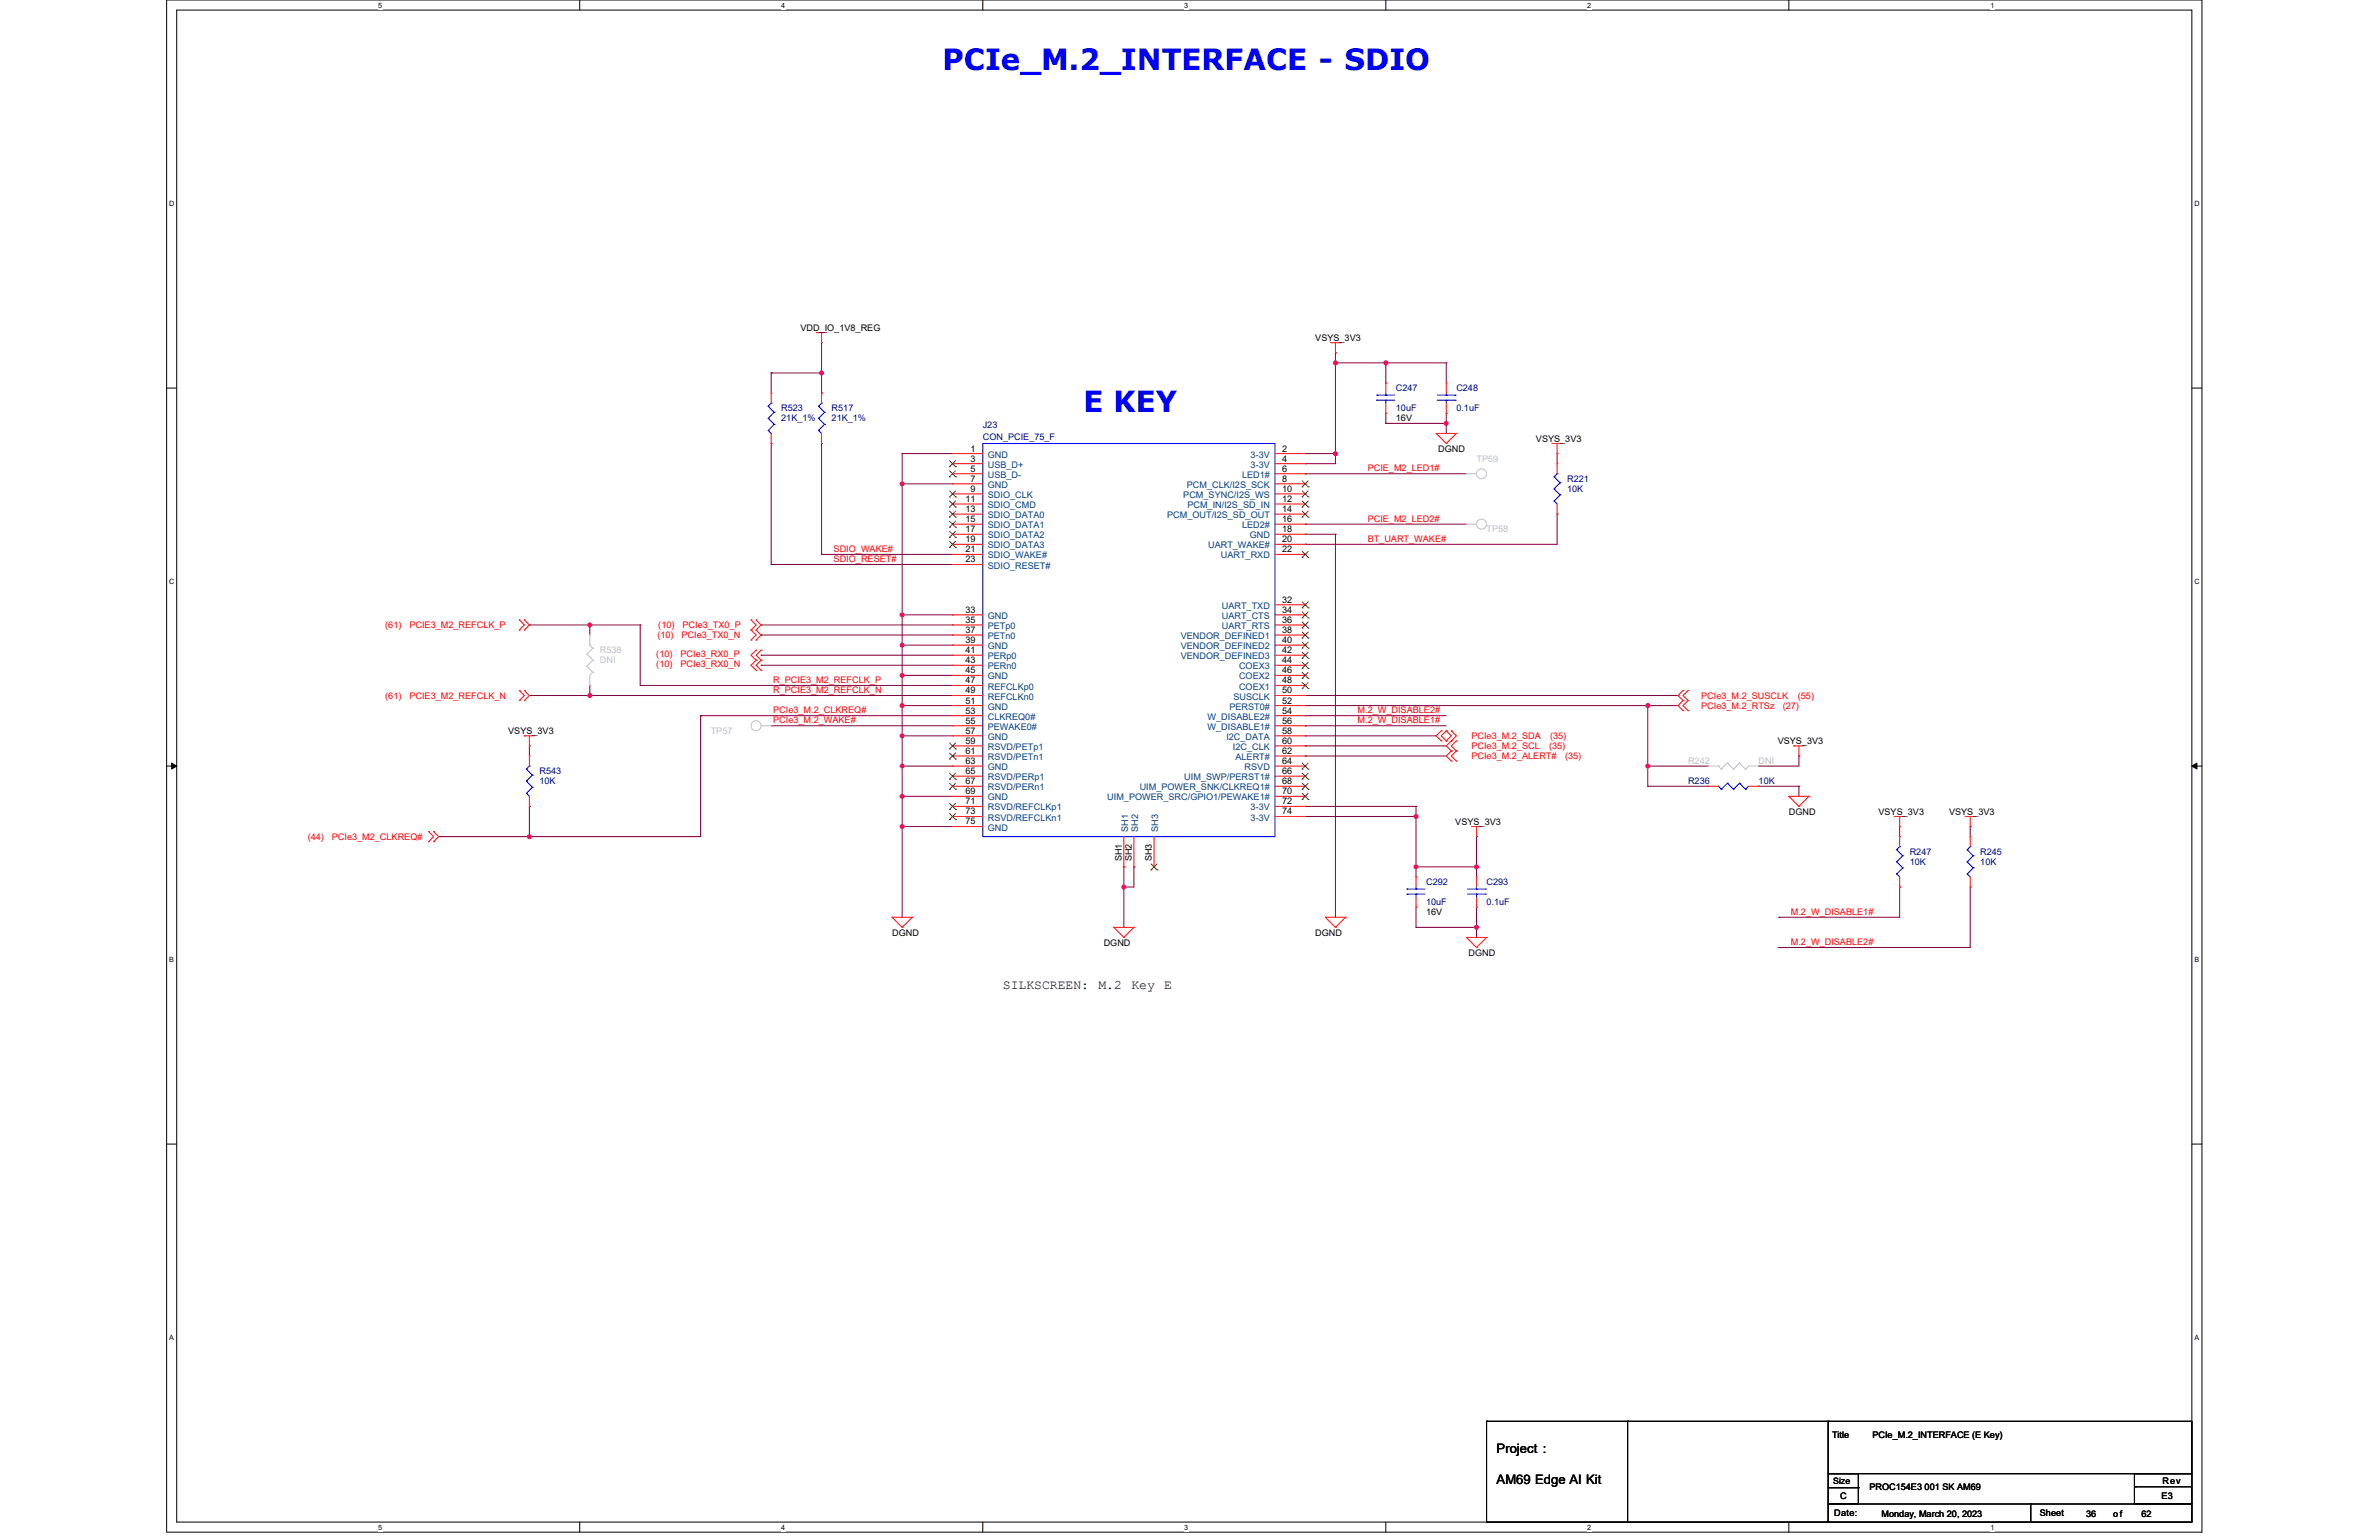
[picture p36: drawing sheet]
<svg xmlns="http://www.w3.org/2000/svg" width="432mm" height="279mm" viewBox="0 0 432 279" stroke-linecap="round" stroke-linejoin="round" font-family="sans-serif">
<defs><g id="words">
<g font-size="5.3" fill="#00f">
<text x="171.1" y="12.6">PCIe_M.2_INTERFACE - SDIO</text>
<text x="196.7" y="74.8">E KEY</text>
</g>
<g font-size="2.4">
<text x="182" y="179.4">SILKSCREEN:</text>
<text x="199.4" y="179.4">M.2</text>
<text x="205.4" y="179.4">Key</text>
<text x="211.3" y="179.4">E</text>
<text x="271.6" y="263.7">Project :</text>
<text x="271.6" y="269.2">AM69 Edge AI Kit</text>
</g>
<g font-size="1.6">
<text x="145.3" y="60">VDD_IO_1V8_REG</text>
<text x="238.7" y="61.8">VSYS_3V3</text>
<text x="253.4" y="76.5">16V</text>
<text x="176.2" y="81.9">1</text>
<text x="176.2" y="83.8">3</text>
<text x="232.7" y="81.9">2</text>
<text x="232.7" y="83.8">4</text>
<text x="261" y="82">DGND</text>
<text x="278.8" y="80.1">VSYS_3V3</text>
<text x="176.2" y="85.6">5</text>
<text x="176.2" y="87.4">7</text>
<text x="176.2" y="89.2">9</text>
<text x="232.7" y="85.6">6</text>
<text x="232.7" y="87.4">8</text>
<text x="232.7" y="89.2">10</text>
<text x="175.3" y="91.1">11</text>
<text x="175.3" y="92.9">13</text>
<text x="175.3" y="94.7">15</text>
<text x="232.7" y="91.1">12</text>
<text x="232.7" y="92.9">14</text>
<text x="232.7" y="94.7">16</text>
<text x="175.3" y="96.6">17</text>
<text x="175.3" y="98.4">19</text>
<text x="175.3" y="100.2">21</text>
<text x="232.7" y="96.6">18</text>
<text x="232.7" y="98.4">20</text>
<text x="232.7" y="100.2">22</text>
<text x="175.3" y="102">23</text>
<text x="175.3" y="111.2">33</text>
<text x="175.3" y="113">35</text>
<text x="232.7" y="109.4">32</text>
<text x="232.7" y="111.2">34</text>
<text x="232.7" y="113">36</text>
<text x="175.3" y="114.8">37</text>
<text x="175.3" y="116.7">39</text>
<text x="175.3" y="118.5">41</text>
<text x="232.7" y="114.8">38</text>
<text x="232.7" y="116.7">40</text>
<text x="232.7" y="118.5">42</text>
<text x="175.3" y="120.3">43</text>
<text x="175.3" y="122.2">45</text>
<text x="175.3" y="124">47</text>
<text x="175.3" y="125.8">49</text>
<text x="232.7" y="120.3">44</text>
<text x="232.7" y="122.2">46</text>
<text x="232.7" y="124">48</text>
<text x="232.7" y="125.8">50</text>
<text x="175.3" y="127.6">51</text>
<text x="175.3" y="129.5">53</text>
<text x="175.3" y="131.3">55</text>
<text x="232.7" y="127.6">52</text>
<text x="232.7" y="129.5">54</text>
<text x="232.7" y="131.3">56</text>
<text x="92.2" y="133.2">VSYS_3V3</text>
<text x="175.3" y="133.1">57</text>
<text x="175.3" y="135">59</text>
<text x="175.3" y="136.8">61</text>
<text x="232.7" y="133.1">58</text>
<text x="232.7" y="135">60</text>
<text x="232.7" y="136.8">62</text>
<text x="322.7" y="135">VSYS_3V3</text>
<text x="175.3" y="138.6">63</text>
<text x="175.3" y="140.4">65</text>
<text x="175.3" y="142.3">67</text>
<text x="232.7" y="138.6">64</text>
<text x="232.7" y="140.4">66</text>
<text x="232.7" y="142.3">68</text>
<text x="175.3" y="144.1">69</text>
<text x="175.3" y="145.9">71</text>
<text x="175.3" y="147.8">73</text>
<text x="175.3" y="149.6">75</text>
<text x="232.7" y="144.1">70</text>
<text x="232.7" y="145.9">72</text>
<text x="232.7" y="147.8">74</text>
<text x="264.1" y="149.6">VSYS_3V3</text>
<text x="324.7" y="147.8">DGND</text>
<text x="341" y="147.8">VSYS_3V3</text>
<text x="353.8" y="147.8">VSYS_3V3</text>
<text x="203.6" y="156.3" transform="rotate(-90 203.6 156.3)">SH1</text>
<text x="205.4" y="156.3" transform="rotate(-90 205.4 156.3)">SH2</text>
<text x="209.1" y="156.3" transform="rotate(-90 209.1 156.3)">SH3</text>
<text x="258.8" y="166.1">16V</text>
<text x="161.9" y="169.7">DGND</text>
<text x="200.3" y="171.6">DGND</text>
<text x="238.7" y="169.7">DGND</text>
<text x="266.5" y="173.4">DGND</text>
<text x="332.5" y="260.8">Title</text>
<text x="339.9" y="260.8">PCIe_M.2_INTERFACE (E Key)</text>
<text x="332.7" y="269.2">Size</text>
<text x="392.5" y="269.2">Rev</text>
<text x="332.9" y="275.1">Date:</text>
<text x="334" y="272">C</text>
<text x="339.3" y="270.3">PROC154E3 001 SK AM69</text>
<text x="341.5" y="275.3">Monday, March 20, 2023</text>
<text x="370.2" y="275.1">Sheet</text>
<text x="378.6" y="275.3">36</text>
<text x="383.6" y="275.3">of</text>
<text x="388.7" y="275.3">62</text>
<text x="392.3" y="272">E3</text>
</g>
<g font-size="1.6" fill="#000080">
<text x="253.4" y="71">C247</text>
<text x="264.3" y="71">C248</text>
<text x="141.8" y="74.6">R523</text>
<text x="141.8" y="76.5">21K_1%</text>
<text x="150.9" y="74.6">R517</text>
<text x="150.9" y="76.5">21K_1%</text>
<text x="178.4" y="77.6">J23</text>
<text x="253.4" y="74.6">10uF</text>
<text x="264.3" y="74.6">0.1uF</text>
<text x="178.4" y="79.8">CON_PCIE_75_F</text>
<text x="284.4" y="87.4">R221</text>
<text x="284.4" y="89.3">10K</text>
<text x="97.9" y="140.5">R543</text>
<text x="97.9" y="142.3">10K</text>
<text x="306.4" y="142.3">R236</text>
<text x="319.2" y="142.3">10K</text>
<text x="346.6" y="155.1">R247</text>
<text x="359.4" y="155.1">R245</text>
<text x="258.8" y="160.6">C292</text>
<text x="269.8" y="160.6">C293</text>
<text x="346.6" y="156.9">10K</text>
<text x="359.4" y="156.9">10K</text>
<text x="258.8" y="164.2">10uF</text>
<text x="269.8" y="164.2">0.1uF</text>
</g>
<g font-size="1.6" fill="#004080">
<text x="179.3" y="83">GND</text>
<text x="227" y="83">3-3V</text>
<text x="179.3" y="84.9">USB_D+</text>
<text x="179.3" y="86.7">USB_D-</text>
<text x="179.3" y="88.5">GND</text>
<text x="215.4" y="88.5">PCM_CLK/I2S_SCK</text>
<text x="225.4" y="86.7">LED1#</text>
<text x="227" y="84.9">3-3V</text>
<text x="179.3" y="90.4">SDIO_CLK</text>
<text x="179.3" y="92.2">SDIO_CMD</text>
<text x="179.3" y="94">SDIO_DATA0</text>
<text x="179.3" y="95.8">SDIO_DATA1</text>
<text x="211.8" y="94">PCM_OUT/I2S_SD_OUT</text>
<text x="214.8" y="90.4">PCM_SYNC/I2S_WS</text>
<text x="215.5" y="92.2">PCM_IN/I2S_SD_IN</text>
<text x="225.4" y="95.8">LED2#</text>
<text x="179.3" y="97.7">SDIO_DATA2</text>
<text x="179.3" y="99.5">SDIO_DATA3</text>
<text x="179.3" y="101.3">SDIO_WAKE#</text>
<text x="219.3" y="99.5">UART_WAKE#</text>
<text x="221.6" y="101.3">UART_RXD</text>
<text x="226.8" y="97.7">GND</text>
<text x="179.3" y="103.2">SDIO_RESET#</text>
<text x="179.3" y="112.3">GND</text>
<text x="221.8" y="110.5">UART_TXD</text>
<text x="221.8" y="112.3">UART_CTS</text>
<text x="179.3" y="114.1">PETp0</text>
<text x="179.3" y="116">PETn0</text>
<text x="179.3" y="117.8">GND</text>
<text x="179.3" y="119.6">PERp0</text>
<text x="214.3" y="116">VENDOR_DEFINED1</text>
<text x="214.3" y="117.8">VENDOR_DEFINED2</text>
<text x="214.3" y="119.6">VENDOR_DEFINED3</text>
<text x="221.8" y="114.1">UART_RTS</text>
<text x="179.3" y="121.4">PERn0</text>
<text x="179.3" y="123.3">GND</text>
<text x="179.3" y="125.1">REFCLKp0</text>
<text x="224.9" y="121.4">COEX3</text>
<text x="224.9" y="123.3">COEX2</text>
<text x="224.9" y="125.1">COEX1</text>
<text x="179.3" y="126.9">REFCLKn0</text>
<text x="179.3" y="128.8">GND</text>
<text x="179.3" y="130.6">CLKREQ0#</text>
<text x="219.2" y="130.6">W_DISABLE2#</text>
<text x="223.1" y="128.8">PERST0#</text>
<text x="223.9" y="126.9">SUSCLK</text>
<text x="179.3" y="132.4">PEWAKE0#</text>
<text x="179.3" y="134.2">GND</text>
<text x="179.3" y="136.1">RSVD/PETp1</text>
<text x="179.3" y="137.9">RSVD/PETn1</text>
<text x="219.2" y="132.4">W_DISABLE1#</text>
<text x="222.6" y="134.2">I2C_DATA</text>
<text x="223.8" y="136.1">I2C_CLK</text>
<text x="224.2" y="137.9">ALERT#</text>
<text x="179.3" y="139.7">GND</text>
<text x="179.3" y="141.6">RSVD/PERp1</text>
<text x="179.3" y="143.4">RSVD/PERn1</text>
<text x="206.9" y="143.4">UIM_POWER_SNK/CLKREQ1#</text>
<text x="215" y="141.6">UIM_SWP/PERST1#</text>
<text x="225.9" y="139.7">RSVD</text>
<text x="179.3" y="145.2">GND</text>
<text x="179.3" y="147">RSVD/REFCLKp1</text>
<text x="179.3" y="148.9">RSVD/REFCLKn1</text>
<text x="201" y="145.2">UIM_POWER_SRC/GPIO1/PEWAKE1#</text>
<text x="227" y="147">3-3V</text>
<text x="227" y="148.9">3-3V</text>
<text x="179.3" y="150.7">GND</text>
<text x="204.7" y="150.9" transform="rotate(-90 204.7 150.9)">SH1</text>
<text x="206.6" y="150.9" transform="rotate(-90 206.6 150.9)">SH2</text>
<text x="210.2" y="150.9" transform="rotate(-90 210.2 150.9)">SH3</text>
</g>
<g font-size="1.6" fill="#c0c0c0">
<text x="268" y="83.8">TP59</text>
<text x="269.8" y="96.6">TP58</text>
<text x="108.9" y="118.5">R538</text>
<text x="108.9" y="120.4">DNI</text>
<text x="129" y="133.2">TP57</text>
<text x="306.4" y="138.6">R242</text>
<text x="319.2" y="138.6">DNI</text>
</g>
<g font-size="1.6" fill="#f00">
<text x="248.2" y="85.5">PCIE_M2_LED1#</text>
<text x="248.2" y="94.7">PCIE_M2_LED2#</text>
<text x="151.3" y="100.2">SDIO_WAKE#</text>
<text x="151.3" y="102">SDIO_RESET#</text>
<text x="248.2" y="98.3">BT_UART_WAKE#</text>
<text x="69.9" y="114">(61)</text>
<text x="74.3" y="114">PCIE3_M2_REFCLK_P</text>
<text x="119.5" y="114">(10)</text>
<text x="123.9" y="114">PCIe3_TX0_P</text>
<text x="119.1" y="119.3">(10)</text>
<text x="119.3" y="115.8">(10)</text>
<text x="123.5" y="119.3">PCIe3_RX0_P</text>
<text x="123.7" y="115.8">PCIe3_TX0_N</text>
<text x="119.1" y="121.1">(10)</text>
<text x="123.5" y="121.1">PCIe3_RX0_N</text>
<text x="140.3" y="125.8">R_PCIE3_M2_REFCLK_N</text>
<text x="140.3" y="123.9">R_PCIE3_M2_REFCLK_P</text>
<text x="69.9" y="126.8">(61)</text>
<text x="74.3" y="126.8">PCIE3_M2_REFCLK_N</text>
<text x="140.3" y="131.2">PCIe3_M.2_WAKE#</text>
<text x="140.3" y="129.4">PCIe3_M.2_CLKREQ#</text>
<text x="246.4" y="129.4">M.2_W_DISABLE2#</text>
<text x="246.4" y="131.2">M.2_W_DISABLE1#</text>
<text x="308.8" y="128.6">PCIe3_M.2_RTSz</text>
<text x="308.8" y="126.8">PCIe3_M.2_SUSCLK</text>
<text x="323.6" y="128.6">(27)</text>
<text x="326.3" y="126.8">(55)</text>
<text x="267.1" y="135.9">PCIe3_M.2_SCL</text>
<text x="267.1" y="137.7">PCIe3_M.2_ALERT#</text>
<text x="267.1" y="134.1">PCIe3_M.2_SDA</text>
<text x="281.2" y="135.9">(35)</text>
<text x="281.3" y="134.1">(35)</text>
<text x="284.1" y="137.7">(35)</text>
<text x="55.8" y="152.4">(44)</text>
<text x="60.2" y="152.4">PCIe3_M2_CLKREQ#</text>
<text x="325.1" y="166">M.2_W_DISABLE1#</text>
<text x="325.1" y="171.5">M.2_W_DISABLE2#</text>
</g>
<g font-size="1.3">
<text x="68.6" y="1.4">5</text>
<text x="141.8" y="1.4">4</text>
<text x="215" y="1.4">3</text>
<text x="288.1" y="1.4">2</text>
<text x="361.3" y="1.4">1</text>
<text x="30.7" y="37.3">D</text>
<text x="398.3" y="37.3">D</text>
<text x="30.7" y="105.9">C</text>
<text x="398.3" y="105.9">C</text>
<text x="30.7" y="174.5">B</text>
<text x="398.3" y="174.5">B</text>
<text x="30.7" y="243">A</text>
<text x="398.3" y="243">A</text>
<text x="68.6" y="277.5">5</text>
<text x="141.8" y="277.5">4</text>
<text x="215" y="277.5">3</text>
<text x="288.1" y="277.5">2</text>
<text x="361.3" y="277.5">1</text>
</g>
</g></defs>
<path d="M30.2 0h369.5v278h-369.5zM32.1 1.8h365.7v274.3h-365.7z" fill="none" stroke="#000" stroke-width=".18"/>
<g fill="#fff">
<path d="M68.7 .2h.7v1.4h-.7z"/>
<path d="M68.7 276.3h.7v1.5h-.7z"/>
</g>
<path d="M105.2 0v1.8M105.2 276.1v1.9" fill="none" stroke="#000" stroke-width=".18"/>
<g fill="#fff">
<path d="M141.8 .2h.7v1.4h-.7z"/>
<path d="M141.8 276.3h.7v1.5h-.7z"/>
</g>
<path d="M178.4 0v1.8M178.4 276.1v1.9" fill="none" stroke="#000" stroke-width=".18"/>
<g fill="#fff">
<path d="M215 .2h.7v1.4h-.7z"/>
<path d="M215 276.3h.7v1.5h-.7z"/>
</g>
<path d="M251.5 0v1.8M251.5 276.1v1.9" fill="none" stroke="#000" stroke-width=".18"/>
<g fill="#fff">
<path d="M288.1 .2h.7v1.4h-.7z"/>
<path d="M288.1 276.3h.7v1.5h-.7z"/>
</g>
<path d="M324.7 0v1.8M324.7 276.1v1.9" fill="none" stroke="#000" stroke-width=".18"/>
<g fill="#fff">
<path d="M361.3 .2h.7v1.4h-.7z"/>
<path d="M361.3 276.3h.7v1.5h-.7z"/>
<path d="M30.7 36.1h1v1.5h-1z"/>
<path d="M398.3 36.1h.9v1.5h-.9z"/>
<path d="M30.7 104.7h1v1.5h-1z"/>
<path d="M398.3 104.7h.9v1.5h-.9z"/>
</g>
<path d="M30.2 70.4h1.9M397.8 70.4h1.9" fill="none" stroke="#000" stroke-width=".18"/>
<g fill="#fff">
<path d="M30.7 173.3h.9v1.4h-.9z"/>
<path d="M398.3 173.3h.9v1.4h-.9z"/>
</g>
<path d="M30.2 139h1.9M31.2 138.5l.9 .5-.9 .5zM397.8 139l.9-.5v1zM397.8 139h1.9" fill="none" stroke="#000" stroke-width=".18"/>
<path d="M31.2 138.5l.9 .5-.9 .5zM397.8 139l.9-.5v1z" fill="#000"/>
<g fill="#fff">
<path d="M30.7 241.9h.9v1.4h-.9z"/>
<path d="M398.3 241.9h.9v1.4h-.9z"/>
</g>
<path d="M30.2 207.6h1.9M397.8 207.6h1.9" fill="none" stroke="#000" stroke-width=".18"/>
<path d="M236.9 146.3h.1M236.9 148.1h.1M236.9 146.3h20.1M236.9 148.1h20.1M268 151.8h.1M268 151.8v5.5" fill="none" stroke="#800040" stroke-width=".18"/>
<circle cx="257" cy="148.1" r=".37" fill="#f0f"/>
<circle cx="257" cy="148.1" r=".37" fill="none" stroke="#f0f" stroke-width=".18"/>
<path d="M236.9 86h.1M236.9 86h29.3M96.1 126.2h.1M96.1 126.2h11M236.9 128h.1M236.9 128h67.7M299.1 128h.1M299.1 128v11M326.5 142.6h.1M326.5 142.6v1.9" fill="none" stroke="#800040" stroke-width=".18"/>
<circle cx="299.1" cy="128" r=".37" fill="#f0f"/>
<circle cx="299.1" cy="128" r=".37" fill="none" stroke="#f0f" stroke-width=".18"/>
<path d="M96.1 113.4h.1M96.1 113.4h11M236.9 137.2h.1M236.9 135.3h.1M236.9 133.5h.1M236.9 137.2h25.6M236.9 135.3h25.6M236.9 133.5h23.8" fill="none" stroke="#800040" stroke-width=".18"/>
<circle cx="107.1" cy="113.4" r=".37" fill="#f0f"/>
<circle cx="107.1" cy="113.4" r=".37" fill="none" stroke="#f0f" stroke-width=".18"/>
<path d="M107.1 113.4h.1M107.1 113.4v1.8M107.1 113.4h9.1M107.1 124.4h.1M107.1 124.4v1.8M299.1 139h.1M299.1 139h11M299.1 139v3.6M299.1 142.6h.1M299.1 142.6h11" fill="none" stroke="#800040" stroke-width=".18"/>
<circle cx="299.1" cy="139" r=".37" fill="#f0f"/>
<circle cx="299.1" cy="139" r=".37" fill="none" stroke="#f0f" stroke-width=".18"/>
<g fill="none" stroke="#800040" stroke-width=".18">
<path d="M149.1 67.7h.1M149.1 62.2v5.5M163.7 82.3h.1M163.7 82.3v5.5M116.2 113.4h.1M116.2 113.4v11M319.2 139h.1M326.5 137.2h.1M326.5 137.2v1.8h-7.3M204 157.3h.1M204 157.3v3.6M319.2 142.6h.1"/>
<path d="M319.2 142.6h7.3"/>
</g>
<circle cx="204" cy="160.9" r=".37" fill="#f0f"/>
<circle cx="204" cy="160.9" r=".37" fill="none" stroke="#f0f" stroke-width=".18"/>
<g fill="none" stroke="#800040" stroke-width=".18">
<path d="M236.9 82.3h.1M236.9 84.1h.1M236.9 82.3h5.5M242.4 82.3h.1M242.4 82.3v1.8h-5.5M138.1 118.9h.1M138.1 115.2h.1M138.1 113.4h.1M138.1 118.9h34.8M138.1 115.2h34.8M138.1 113.4h34.8M107.1 126.2h.1"/>
<path d="M107.1 126.2h65.8M138.1 120.7h.1M138.1 120.7h34.8M205.8 157.3h.1M205.8 157.3v3.6h-1.8M204 160.9h.1M204 160.9v7.3"/>
</g>
<circle cx="107.1" cy="126.2" r=".37" fill="#f0f"/>
<circle cx="107.1" cy="126.2" r=".37" fill="none" stroke="#f0f" stroke-width=".18"/>
<path d="M163.7 82.3h.1M163.7 87.8h.1M163.7 82.3h9.2M163.7 87.8h9.2M163.7 87.8v23.8M116.2 124.4h.1M116.2 124.4h56.7" fill="none" stroke="#800040" stroke-width=".18"/>
<circle cx="163.7" cy="111.6" r=".37" fill="#f0f"/>
<circle cx="163.7" cy="111.6" r=".37" fill="none" stroke="#f0f" stroke-width=".18"/>
<circle cx="163.7" cy="87.8" r=".37" fill="#f0f"/>
<circle cx="163.7" cy="87.8" r=".37" fill="none" stroke="#f0f" stroke-width=".18"/>
<path d="M163.7 111.6h.1M163.7 117h.1M163.7 111.6h9.2M163.7 111.6v5.4M163.7 117h9.2" fill="none" stroke="#800040" stroke-width=".18"/>
<circle cx="163.7" cy="117" r=".37" fill="#f0f"/>
<circle cx="163.7" cy="117" r=".37" fill="none" stroke="#f0f" stroke-width=".18"/>
<path d="M163.7 117h.1M163.7 117v5.5M163.7 122.5h.1M163.7 122.5h9.2" fill="none" stroke="#800040" stroke-width=".18"/>
<circle cx="163.7" cy="122.5" r=".37" fill="#f0f"/>
<circle cx="163.7" cy="122.5" r=".37" fill="none" stroke="#f0f" stroke-width=".18"/>
<path d="M163.7 122.5h.1M163.7 128h.1M163.7 122.5v5.5M163.7 128h9.2" fill="none" stroke="#800040" stroke-width=".18"/>
<circle cx="163.7" cy="128" r=".37" fill="#f0f"/>
<circle cx="163.7" cy="128" r=".37" fill="none" stroke="#f0f" stroke-width=".18"/>
<path d="M163.7 128h.1M163.7 133.5h.1M163.7 128v5.5M163.7 133.5h9.2" fill="none" stroke="#800040" stroke-width=".18"/>
<circle cx="163.7" cy="133.5" r=".37" fill="#f0f"/>
<circle cx="163.7" cy="133.5" r=".37" fill="none" stroke="#f0f" stroke-width=".18"/>
<path d="M163.7 133.5h.1M163.7 139h.1M163.7 133.5v11M163.7 139h9.2" fill="none" stroke="#800040" stroke-width=".18"/>
<circle cx="163.7" cy="144.5" r=".37" fill="#f0f"/>
<circle cx="163.7" cy="144.5" r=".37" fill="none" stroke="#f0f" stroke-width=".18"/>
<circle cx="163.7" cy="139" r=".37" fill="#f0f"/>
<circle cx="163.7" cy="139" r=".37" fill="none" stroke="#f0f" stroke-width=".18"/>
<path d="M163.7 144.5h.1M163.7 150h.1M163.7 144.5h9.2M163.7 144.5v5.5M163.7 150h9.2" fill="none" stroke="#800040" stroke-width=".18"/>
<circle cx="163.7" cy="150" r=".37" fill="#f0f"/>
<circle cx="163.7" cy="150" r=".37" fill="none" stroke="#f0f" stroke-width=".18"/>
<path d="M242.4 64h.1M242.4 64v1.8M163.7 150h.1M163.7 150v16.4M257 148.1h.1M257 148.1v9.2M257 168.2h.1M257 168.2h11" fill="none" stroke="#800040" stroke-width=".18"/>
<circle cx="268" cy="168.2" r=".37" fill="#f0f"/>
<circle cx="268" cy="168.2" r=".37" fill="none" stroke="#f0f" stroke-width=".18"/>
<path d="M257 157.3h.1M257 157.3v1.8M257 157.3h11M268 157.3h.1M268 157.3v1.8M268 168.2h.1M268 164.6h.1M268 164.6v5.5" fill="none" stroke="#800040" stroke-width=".18"/>
<circle cx="268" cy="157.3" r=".37" fill="#f0f"/>
<circle cx="268" cy="157.3" r=".37" fill="none" stroke="#f0f" stroke-width=".18"/>
<circle cx="257" cy="157.3" r=".37" fill="#f0f"/>
<circle cx="257" cy="157.3" r=".37" fill="none" stroke="#f0f" stroke-width=".18"/>
<path d="M251.5 76.8h.1M251.5 76.8h11M262.5 76.8h.1M262.5 75h.1M262.5 75v3.6M257 164.6h.1M257 164.6v3.6" fill="none" stroke="#800040" stroke-width=".18"/>
<circle cx="262.5" cy="76.8" r=".37" fill="#f0f"/>
<circle cx="262.5" cy="76.8" r=".37" fill="none" stroke="#f0f" stroke-width=".18"/>
<path d="M242.4 65.8h.1M242.4 65.8h9.1M251.5 75h.1M251.5 75v1.8" fill="none" stroke="#800040" stroke-width=".18"/>
<circle cx="251.5" cy="65.8" r=".37" fill="#f0f"/>
<circle cx="251.5" cy="65.8" r=".37" fill="none" stroke="#f0f" stroke-width=".18"/>
<path d="M242.4 65.8h.1M242.4 65.8v16.5M262.5 65.8h.1M262.5 65.8v3.7" fill="none" stroke="#800040" stroke-width=".18"/>
<circle cx="242.4" cy="82.3" r=".37" fill="#f0f"/>
<circle cx="242.4" cy="82.3" r=".37" fill="none" stroke="#f0f" stroke-width=".18"/>
<circle cx="242.4" cy="65.8" r=".37" fill="#f0f"/>
<circle cx="242.4" cy="65.8" r=".37" fill="none" stroke="#f0f" stroke-width=".18"/>
<g fill="none" stroke="#800040" stroke-width=".18">
<path d="M251.5 65.8h.1M251.5 65.8v3.7M251.5 65.8h11M149.1 80.5h.1M149.1 80.5v20.1M236.9 96.9h.1M236.9 98.8h.1M236.9 95.1h.1M236.9 96.9h5.5M236.9 95.1h29.3M242.4 96.9h.1M242.4 96.9v69.5"/>
<path d="M282.6 82.3h.1M282.6 93.3h.1M282.6 93.3v5.5h-45.7M282.6 82.3v1.8M149.1 100.6h.1M149.1 100.6h23.8M96.1 135.3h.1M96.1 135.3v1.9M127.2 129.8h.1M127.2 129.8v22h-31.1M140 131.7h.1M140 131.7h32.9"/>
<path d="M236.9 129.8h.1M236.9 131.7h.1M236.9 126.2h67.7M236.9 129.8h25.6M236.9 131.7h25.6M304.6 126.2h.1M96.1 146.3h.1M96.1 151.8h.1M96.1 146.3v5.5M257 146.3h.1M257 146.3v1.8M344.8 150h.1"/>
<path d="M344.8 150v1.8M357.6 150h.1M357.6 150v1.8M322.9 166.4h.1M322.9 171.9h.1M344.8 160.9h.1M344.8 160.9v5.5h-21.9M357.6 160.9h.1M357.6 160.9v11h-34.7"/>
</g>
<circle cx="96.1" cy="151.8" r=".37" fill="#f0f"/>
<circle cx="96.1" cy="151.8" r=".37" fill="none" stroke="#f0f" stroke-width=".18"/>
<path d="M140 67.7h.1M140 67.7v3.6M140 67.7h9.1v3.6M149.1 71.3h.1M140 80.5h.1M140 80.5v21.9M140 102.4h.1M140 102.4h32.9M127.2 129.8h.1M127.2 129.8h45.7" fill="none" stroke="#800040" stroke-width=".18"/>
<circle cx="149.1" cy="67.7" r=".37" fill="#f0f"/>
<circle cx="149.1" cy="67.7" r=".37" fill="none" stroke="#f0f" stroke-width=".18"/>
<path d="M79.6 151.8h16.5M96.1 151.8h.1" fill="none" stroke="#800040" stroke-width=".18"/>
<g fill="none" stroke="#f00" stroke-width=".18">
<path d="M140 71.3h.1M140 71.3v1.9M140 78.6v1.9M148.2 60.4h.1M148.2 60.4h1.8M149.1 62.2h.1M149.1 71.3h.1M149.1 60.4v1.8M149.1 71.3v1.9M149.1 78.6v1.9M241.5 62.2h1.8M242.4 64h.1"/>
<path d="M242.4 62.2v1.8M243.3 62.2h.1M251.5 69.5h.1M251.5 75h.1M251.5 69.5v1.8M251.5 73.2v1.8M260.7 78.6h.1M260.7 78.6h3.6M260.7 78.6l1.8 1.9M262.5 69.5h.1M262.5 75h.1M262.5 69.5v1.8"/>
<path d="M262.5 73.2v1.8M264.3 78.6h.1M264.3 78.6l-1.8 1.9M140 80.5h.1M149.1 80.5h.1M172.9 82.3h.1M172.9 84.1h.1M172.9 86h.1M172.9 87.8h.1M172.9 89.6h.1M172.9 91.4h.1M172.9 93.3h.1"/>
<path d="M172.9 95.1h.1M172.9 96.9h.1M172.9 98.8h.1M172.9 82.3h5.5M172.9 84.1h5.5M172.9 86h5.5M172.9 87.8h5.5M172.9 89.6h5.5M172.9 91.4h5.5M172.9 93.3h5.5M172.9 95.1h5.5M172.9 96.9h5.5"/>
<path d="M172.9 98.8h5.5M231.4 82.3h5.5M231.4 84.1h5.5M231.4 86h5.5M231.4 87.8h5.5M231.4 89.6h5.5M231.4 91.4h5.5M231.4 93.3h5.5M231.4 95.1h5.5M231.4 96.9h5.5M231.4 98.8h5.5M236.9 82.3h.1"/>
<path d="M236.9 84.1h.1M236.9 86h.1M236.9 87.8h.1M236.9 89.6h.1M236.9 91.4h.1M236.9 93.3h.1M236.9 95.1h.1M236.9 96.9h.1M236.9 98.8h.1M262.5 80.5h.1M281.7 80.5h.1M281.7 80.5h1.8"/>
<path d="M282.6 82.3h.1M282.6 93.3h.1M282.6 84.1h.1M282.6 80.5v1.8M282.6 84.1v1.9M282.6 91.4v1.9M94.3 114.3h.1M94.3 112.5h.1M94.3 112.5l.9 .9-.9 .9M95.2 112.5h.1M95.2 114.3h.1M95.2 112.5l.9 .9-.9 .9"/>
<path d="M136.3 116.1h.1M136.3 114.3h.1M136.3 112.5h.1M136.3 114.3l.9 .9-.9 .9M136.3 112.5l.9 .9-.9 .9M137.2 119.8h.1M137.2 118h.1M137.2 114.3h.1M137.2 116.1h.1M137.2 112.5h.1M137.2 119.8l-.9 .9 .9 .9M137.2 118l-.9 .9 .9 .9"/>
<path d="M137.2 114.3l.9 .9-.9 .9M137.2 112.5l.9 .9-.9 .9M138.1 119.8h.1M138.1 118h.1M138.1 119.8l-.9 .9 .9 .9M138.1 118l-.9 .9 .9 .9M172.9 100.6h.1M172.9 102.4h.1M172.9 111.6h.1M172.9 113.4h.1M172.9 115.2h.1M172.9 117h.1"/>
<path d="M172.9 118.9h.1M172.9 100.6h5.5M172.9 102.4h5.5M172.9 111.6h5.5M172.9 113.4h5.5M172.9 115.2h5.5M172.9 117h5.5M172.9 118.9h5.5M231.4 100.6h5.5M231.4 111.6h5.5M231.4 113.4h5.5M231.4 115.2h5.5"/>
<path d="M231.4 117h5.5M231.4 118.9h5.5M231.4 109.7h5.5M236.9 100.6h.1M236.9 109.7h.1M236.9 111.6h.1M236.9 113.4h.1M236.9 115.2h.1M236.9 117h.1M236.9 118.9h.1M94.3 127.1h.1M94.3 125.3h.1"/>
<path d="M94.3 125.3l.9 .9-.9 .9M95.2 133.5h.1M95.2 125.3h.1M95.2 127.1h.1M95.2 133.5h1.8M95.2 125.3l.9 .9-.9 .9M96.1 135.3h.1M96.1 137.2h.1M96.1 133.5v1.8M96.1 137.2v1.8M137.2 121.6h.1M138.1 121.6h.1"/>
<path d="M172.9 120.7h.1M172.9 122.5h.1M172.9 124.4h.1M172.9 126.2h.1M172.9 128h.1M172.9 129.8h.1M172.9 131.7h.1M172.9 133.5h.1M172.9 135.3h.1M172.9 137.2h.1M172.9 139h.1M172.9 135.3h5.5"/>
<path d="M172.9 133.5h5.5M172.9 120.7h5.5M172.9 122.5h5.5M172.9 124.4h5.5M172.9 126.2h5.5M172.9 128h5.5M172.9 129.8h5.5M172.9 131.7h5.5M172.9 137.2h5.5M172.9 139h5.5M231.4 135.3h5.5M231.4 133.5h5.5"/>
<path d="M231.4 120.7h5.5M231.4 122.5h5.5M231.4 124.4h5.5M231.4 126.2h5.5M231.4 128h5.5M231.4 129.8h5.5M231.4 131.7h5.5M231.4 137.2h5.5M231.4 139h5.5M236.9 120.7h.1M236.9 122.5h.1M236.9 124.4h.1"/>
<path d="M236.9 126.2h.1M236.9 128h.1M236.9 129.8h.1M236.9 131.7h.1M236.9 133.5h.1M236.9 135.3h.1M236.9 137.2h.1M236.9 139h.1M261.6 132.6h.1M261.6 134.4h.1M261.6 132.6l-.9 .9 .9 .9M262.5 134.4h.1"/>
<path d="M262.5 132.6h.1M262.5 132.6l-.9 .9 .9 .9M262.5 132.6l.9 .9-.9 .9M263.4 134.4h.1M263.4 136.2h.1M263.4 138.1h.1M263.4 132.6h.1M263.4 132.6l.9 .9-1.8 1.8 .9 .9M263.4 136.2l-.9 1 .9 .9M264.3 136.2h.1M264.3 134.4h.1M264.3 138.1h.1"/>
<path d="M264.3 134.4l-.9 .9 .9 .9M264.3 136.2l-.9 1 .9 .9M305.5 127.1h.1M305.5 128.9h.1M305.5 125.3h.1M305.5 127.1l-.9 .9 .9 .9M305.5 125.3l-.9 .9 .9 .9M306.4 128.9h.1M306.4 127.1h.1M306.4 125.3h.1M306.4 127.1l-.9 .9 .9 .9M306.4 125.3l-.9 .9 .9 .9"/>
<path d="M325.6 135.3h.1M325.6 135.3h1.8M326.5 137.2h.1M326.5 135.3v1.9M77.8 152.7h.1M77.8 150.9h.1M77.8 150.9l.9 .9-.9 .9M78.7 150.9h.1M78.7 152.7h.1M78.7 150.9l.9 .9-.9 .9M96.1 146.3h.1M96.1 144.5v1.8"/>
<path d="M172.9 140.8h.1M172.9 142.6h.1M172.9 144.5h.1M172.9 146.3h.1M172.9 148.1h.1M172.9 150h.1M172.9 144.5h5.5M172.9 150h5.5M172.9 148.1h5.5M172.9 142.6h5.5M172.9 140.8h5.5M172.9 146.3h5.5"/>
<path d="M204 157.3h.1M204 151.8v5.5M205.8 157.3h.1M205.8 151.8v5.5M209.5 157.3h.1M209.5 151.8v5.5M231.4 144.5h5.5M231.4 148.1h5.5M231.4 142.6h5.5M231.4 140.8h5.5M231.4 146.3h5.5M236.9 140.8h.1"/>
<path d="M236.9 142.6h.1M236.9 144.5h.1M236.9 146.3h.1M236.9 148.1h.1M257 159.1h.1M257 159.1v1.8M267.1 150h.1M267.1 150h1.8M268 151.8h.1M268 159.1h.1M268 150v1.8M268 159.1v1.8"/>
<path d="M310.1 142.6h.1M310.1 142.6h1.8M317.4 142.6h1.8M319.2 142.6h.1M324.7 144.5h.1M324.7 144.5h3.6M324.7 144.5l1.8 1.8M326.5 146.3h.1M328.3 144.5h.1M328.3 144.5l-1.8 1.8M343.9 148.1h.1M343.9 148.1h1.8"/>
<path d="M344.8 150h.1M344.8 151.8h.1M344.8 148.1v1.9M344.8 151.8v1.8M344.8 159.1v1.8M356.7 148.1h.1M356.7 148.1h1.8M357.6 150h.1M357.6 151.8h.1M357.6 148.1v1.9M357.6 151.8v1.8M357.6 159.1v1.8"/>
<path d="M161.9 166.4h.1M161.9 166.4h3.7M161.9 166.4l1.8 1.8M163.7 168.2h.1M165.6 166.4h.1M165.6 166.4l-1.9 1.8M202.2 168.2h.1M202.2 168.2h3.6M202.2 168.2l1.8 1.9M204 170.1h.1M205.8 168.2h.1M205.8 168.2l-1.8 1.9"/>
<path d="M240.6 166.4h.1M240.6 166.4h3.6M240.6 166.4l1.8 1.8M242.4 168.2h.1M244.2 166.4h.1M244.2 166.4l-1.8 1.8M257 164.6h.1M257 162.8v1.8M266.2 170.1h.1M266.2 170.1h3.6M266.2 170.1l1.8 1.8M268 171.9h.1"/>
<path d="M268 164.6h.1M268 162.8v1.8M269.8 170.1h.1M269.8 170.1l-1.8 1.8M344.8 160.9h.1M357.6 160.9h.1"/>
</g>
<g fill="none" stroke="#000" stroke-width=".18">
<path d="M269.8 257.9h.1M269.8 257.9h62.2M269.8 257.9v18.2M295.4 257.9h.1M295.4 257.9v18.2M331.8 257.9h66v9.5h-66zM269.8 276.1h.1M269.8 276.1h62.2M331.8 267.4h5.5v5.5h-5.5zM331.8 272.9h36.8v3.2h-36.8zM331.8 269.9h5.5M337.3 269.9h.1"/>
<path d="M368.6 272.9h29.2v3.2h-29.2zM387.4 267.4h10.4v5.5h-10.4zM387.6 269.7h.1M387.6 269.7h10.2"/>
</g>
<g fill="none" stroke="#00f" stroke-width=".18">
<path d="M139.4 78.1h.1M139.4 75.9h.1M139.4 73.7h.1M139.4 78.1l.6 .5M139.4 75.9l1.1 1.1M139.4 73.7l1.1 1.1M140 73.2h.1M140 73.2l-.6 .5M140.5 77h.1M140.5 74.8h.1M140.5 77l-1.1 1.1M140.5 74.8l-1.1 1.1"/>
<path d="M148.6 78.1h.1M148.6 75.9h.1M148.6 73.7h.1M148.6 78.1l.5 .5M148.6 75.9l1.1 1.1M148.6 73.7l1.1 1.1M149.1 73.2h.1M149.1 73.2l-.5 .5M149.7 77h.1M149.7 74.8h.1M149.7 77l-1.1 1.1M149.7 74.8l-1.1 1.1"/>
<path d="M249.9 72.6h.1M249.9 71.7h.1M249.9 72.6h3.3M249.9 71.7h3.3M251.5 71.7h.1M251.5 72.6h.1M251.5 71.3v.4M251.5 72.6v.6M260.9 72.6h3.2M260.9 71.7h3.2M262.5 71.7h.1M262.5 72.6h.1"/>
<path d="M262.5 71.3v.4M262.5 72.6v.6M264.1 72.6h.1M264.1 71.7h.1M178.4 80.5h53v71.3h-53zM282.1 90.9h.1M282.1 88.7h.1M282.1 86.5h.1M282.1 90.9l.5 .5M282.1 88.7l1.1 1.1M282.1 86.5l1.1 1.1M282.6 86h.1"/>
<path d="M282.6 86l-.5 .5M283.2 89.8h.1M283.2 87.6h.1M283.2 89.8l-1.1 1.1M283.2 87.6l-1.1 1.1M95.5 139.5h.1M95.5 139.5l1.1 1.1M96.1 139h.1M96.1 139l-.6 .5M95.5 143.9h.1M95.5 141.7h.1M95.5 143.9l.6 .6"/>
<path d="M95.5 141.7l1.1 1.1M96.6 142.8h.1M96.6 140.6h.1M96.6 142.8l-1.1 1.1M96.6 140.6l-1.1 1.1M311.9 142.6h.1M311.9 142.6l.5 .6M312.4 143.2h.1M313.5 142.1h.1M313.5 142.1l1.1 1.1M313.5 142.1l-1.1 1.1M314.6 143.2h.1"/>
<path d="M315.7 142.1h.1M315.7 142.1l1.1 1.1M315.7 142.1l-1.1 1.1M316.8 143.2h.1M317.4 142.6l-.6 .6M344.3 158.6h.1M344.3 156.4h.1M344.3 154.2h.1M344.3 158.6l.5 .5M344.3 156.4l1 1.1M344.3 154.2l1 1.1M344.8 153.6h.1"/>
<path d="M344.8 153.6l-.5 .6M345.3 157.5h.1M345.3 155.3h.1M345.3 157.5l-1 1.1M345.3 155.3l-1 1.1M357.1 158.6h.1M357.1 156.4h.1M357.1 154.2h.1M357.1 158.6l.5 .5M357.1 156.4l1 1.1M357.1 154.2l1 1.1M357.6 153.6h.1"/>
<path d="M357.6 153.6l-.5 .6M358.1 157.5h.1M358.1 155.3h.1M358.1 157.5l-1 1.1M358.1 155.3l-1 1.1M255.4 162.2h.1M255.4 161.3h.1M255.4 162.2h3.3M255.4 161.3h3.3M257 161.3h.1M257 162.2h.1M257 160.9v.4"/>
<path d="M257 162.2v.6M266.3 162.2h3.3M266.3 161.3h3.3M268 161.3h.1M268 162.2h.1M268 160.9v.4M268 162.2v.6M269.6 162.2h.1M269.6 161.3h.1"/>
</g>
<g fill="none" stroke="#c0c0c0" stroke-width=".18">
<path d="M266.2 95.1h.1M266.2 86h.1M266.2 95.1h1.8M266.2 86h1.8M106.5 118.7h.1M106.5 118.7l1.1 1.1M107.1 117h.1M107.1 115.2h.1M107.1 117l.5 .6M107.1 115.2v1.8M107.6 119.8h.1M107.6 117.6h.1"/>
<path d="M107.6 119.8l-1.1 1.1M107.6 117.6l-1.1 1.1M106.5 120.9h.1M106.5 120.9l1.1 1.1M107.1 124.4h.1M107.6 122h.1M107.6 122l-.5 .5v1.9M138.1 131.7h1.9M140 131.7h.1M310.1 139h.1M310.1 139h1.8M311.9 139h.1"/>
<path d="M311.9 139l.5 .5M312.4 139.5h.1M313.5 138.4h.1M313.5 138.4l1.1 1.1M313.5 138.4l-1.1 1.1M314.6 139.5h.1M315.7 138.4h.1M315.7 138.4l1.1 1.1M315.7 138.4l-1.1 1.1M316.8 139.5h.1M319.2 139h.1M319.2 139h-1.8l-.6 .5"/>
<circle cx="268.9" cy="95.1" r=".91"/>
<circle cx="268.9" cy="85.9" r=".91"/>
<circle cx="137.2" cy="131.7" r=".91"/>
</g>
<g fill="none" stroke="#804000" stroke-width=".18">
<path d="M172.3 84.7h.1M172.3 86.5h.1M172.3 90.2h.1M172.3 92h.1M172.3 93.8h.1M172.3 95.6h.1M172.3 97.5h.1M172.3 99.3h.1M172.3 83.6l1.1 1.1M172.3 85.4l1.1 1.1M172.3 89.1l1.1 1.1M172.3 90.9l1.1 1.1"/>
<path d="M172.3 92.7l1.1 1.1M172.3 94.6l1.1 1M172.3 96.4l1.1 1.1M172.3 98.2l1.1 1.1M173.4 83.6l-1.1 1.1M173.4 85.4l-1.1 1.1M173.4 89.1l-1.1 1.1M173.4 90.9l-1.1 1.1M173.4 92.7l-1.1 1.1M173.4 94.6l-1.1 1M173.4 96.4l-1.1 1.1M173.4 98.2l-1.1 1.1"/>
<path d="M173.4 84.7h.1M173.4 86.5h.1M173.4 90.2h.1M173.4 92h.1M173.4 93.8h.1M173.4 95.6h.1M173.4 97.5h.1M173.4 99.3h.1M236.3 88.3h.1M236.3 90.2h.1M236.3 92h.1M236.3 93.8h.1"/>
<path d="M236.4 87.2l1.1 1.1M236.4 89.1l1.1 1.1M236.4 90.9l1.1 1.1M236.4 92.7l1.1 1.1M237.4 87.2l-1.1 1.1M237.4 89.1l-1.1 1.1M237.4 90.9l-1.1 1.1M237.4 92.7l-1.1 1.1M237.5 88.3h.1M237.5 90.2h.1M237.5 92h.1M237.5 93.8h.1"/>
<path d="M236.3 101.1h.1M236.3 110.3h.1M236.3 112.1h.1M236.3 113.9h.1M236.3 115.8h.1M236.3 117.6h.1M236.3 119.4h.1M236.4 100l1.1 1.1M236.4 109.2l1.1 1.1M236.4 111l1.1 1.1M236.4 112.8l1.1 1.1M236.4 114.7l1.1 1.1"/>
<path d="M236.4 116.5l1.1 1.1M236.4 118.3l1.1 1.1M237.4 100l-1.1 1.1M237.4 109.2l-1.1 1.1M237.4 111l-1.1 1.1M237.4 112.8l-1.1 1.1M237.4 114.7l-1.1 1.1M237.4 116.5l-1.1 1.1M237.4 118.3l-1.1 1.1M237.5 101.1h.1M237.5 110.3h.1M237.5 112.1h.1"/>
<path d="M237.5 113.9h.1M237.5 115.8h.1M237.5 117.6h.1M237.5 119.4h.1M172.3 135.9h.1M172.3 137.7h.1M172.3 134.8l1.1 1.1M172.3 136.6l1.1 1.1M173.4 134.8l-1.1 1.1M173.4 136.6l-1.1 1.1M173.4 135.9h.1M173.4 137.7h.1"/>
<path d="M236.3 121.3h.1M236.3 123.1h.1M236.3 124.9h.1M236.3 139.5h.1M236.4 120.2l1.1 1.1M236.4 122l1.1 1.1M236.4 123.8l1.1 1.1M236.4 138.4l1.1 1.1M237.4 120.2l-1.1 1.1M237.4 122l-1.1 1.1M237.4 123.8l-1.1 1.1M237.4 138.4l-1.1 1.1"/>
<path d="M237.5 121.3h.1M237.5 123.1h.1M237.5 124.9h.1M237.5 139.5h.1M172.3 141.4h.1M172.3 143.2h.1M172.3 146.9h.1M172.3 148.7h.1M172.3 140.3l1.1 1.1M172.3 142.1l1.1 1.1M172.3 145.8l1.1 1.1M172.3 147.6l1.1 1.1"/>
<path d="M173.4 140.3l-1.1 1.1M173.4 142.1l-1.1 1.1M173.4 145.8l-1.1 1.1M173.4 147.6l-1.1 1.1M173.4 141.4h.1M173.4 143.2h.1M173.4 146.9h.1M173.4 148.7h.1M208.9 157.8h.1M208.9 156.7l1.1 1.1M210 156.7l-1.1 1.1M210 157.8h.1"/>
<path d="M236.3 141.4h.1M236.3 143.2h.1M236.3 145h.1M236.4 140.3l1.1 1.1M236.4 142.1l1.1 1.1M236.4 143.9l1.1 1.1M237.4 140.3l-1.1 1.1M237.4 142.1l-1.1 1.1M237.4 143.9l-1.1 1.1M237.5 141.4h.1M237.5 143.2h.1M237.5 145h.1"/>
</g>
<circle cx="257" cy="148.1" r=".37" fill="#f0f"/>
<circle cx="257" cy="148.1" r=".37" fill="none" stroke="#f0f" stroke-width=".18"/>
<circle cx="299.1" cy="128" r=".37" fill="#f0f"/>
<circle cx="299.1" cy="128" r=".37" fill="none" stroke="#f0f" stroke-width=".18"/>
<circle cx="107.1" cy="113.4" r=".37" fill="#f0f"/>
<circle cx="107.1" cy="113.4" r=".37" fill="none" stroke="#f0f" stroke-width=".18"/>
<circle cx="299.1" cy="139" r=".37" fill="#f0f"/>
<circle cx="299.1" cy="139" r=".37" fill="none" stroke="#f0f" stroke-width=".18"/>
<circle cx="204" cy="160.9" r=".37" fill="#f0f"/>
<circle cx="204" cy="160.9" r=".37" fill="none" stroke="#f0f" stroke-width=".18"/>
<circle cx="107.1" cy="126.2" r=".37" fill="#f0f"/>
<circle cx="107.1" cy="126.2" r=".37" fill="none" stroke="#f0f" stroke-width=".18"/>
<circle cx="163.7" cy="111.6" r=".37" fill="#f0f"/>
<circle cx="163.7" cy="111.6" r=".37" fill="none" stroke="#f0f" stroke-width=".18"/>
<circle cx="163.7" cy="87.8" r=".37" fill="#f0f"/>
<circle cx="163.7" cy="87.8" r=".37" fill="none" stroke="#f0f" stroke-width=".18"/>
<circle cx="163.7" cy="117" r=".37" fill="#f0f"/>
<circle cx="163.7" cy="117" r=".37" fill="none" stroke="#f0f" stroke-width=".18"/>
<circle cx="163.7" cy="122.5" r=".37" fill="#f0f"/>
<circle cx="163.7" cy="122.5" r=".37" fill="none" stroke="#f0f" stroke-width=".18"/>
<circle cx="163.7" cy="128" r=".37" fill="#f0f"/>
<circle cx="163.7" cy="128" r=".37" fill="none" stroke="#f0f" stroke-width=".18"/>
<circle cx="163.7" cy="133.5" r=".37" fill="#f0f"/>
<circle cx="163.7" cy="133.5" r=".37" fill="none" stroke="#f0f" stroke-width=".18"/>
<circle cx="163.7" cy="144.5" r=".37" fill="#f0f"/>
<circle cx="163.7" cy="144.5" r=".37" fill="none" stroke="#f0f" stroke-width=".18"/>
<circle cx="163.7" cy="139" r=".37" fill="#f0f"/>
<circle cx="163.7" cy="139" r=".37" fill="none" stroke="#f0f" stroke-width=".18"/>
<circle cx="163.7" cy="150" r=".37" fill="#f0f"/>
<circle cx="163.7" cy="150" r=".37" fill="none" stroke="#f0f" stroke-width=".18"/>
<circle cx="268" cy="168.2" r=".37" fill="#f0f"/>
<circle cx="268" cy="168.2" r=".37" fill="none" stroke="#f0f" stroke-width=".18"/>
<circle cx="268" cy="157.3" r=".37" fill="#f0f"/>
<circle cx="268" cy="157.3" r=".37" fill="none" stroke="#f0f" stroke-width=".18"/>
<circle cx="257" cy="157.3" r=".37" fill="#f0f"/>
<circle cx="257" cy="157.3" r=".37" fill="none" stroke="#f0f" stroke-width=".18"/>
<circle cx="262.5" cy="76.8" r=".37" fill="#f0f"/>
<circle cx="262.5" cy="76.8" r=".37" fill="none" stroke="#f0f" stroke-width=".18"/>
<circle cx="251.5" cy="65.8" r=".37" fill="#f0f"/>
<circle cx="251.5" cy="65.8" r=".37" fill="none" stroke="#f0f" stroke-width=".18"/>
<circle cx="242.4" cy="82.3" r=".37" fill="#f0f"/>
<circle cx="242.4" cy="82.3" r=".37" fill="none" stroke="#f0f" stroke-width=".18"/>
<circle cx="242.4" cy="65.8" r=".37" fill="#f0f"/>
<circle cx="242.4" cy="65.8" r=".37" fill="none" stroke="#f0f" stroke-width=".18"/>
<circle cx="96.1" cy="151.8" r=".37" fill="#f0f"/>
<circle cx="96.1" cy="151.8" r=".37" fill="none" stroke="#f0f" stroke-width=".18"/>
<circle cx="149.1" cy="67.7" r=".37" fill="#f0f"/>
<circle cx="149.1" cy="67.7" r=".37" fill="none" stroke="#f0f" stroke-width=".18"/>
<use href="#words"/>
</svg>
